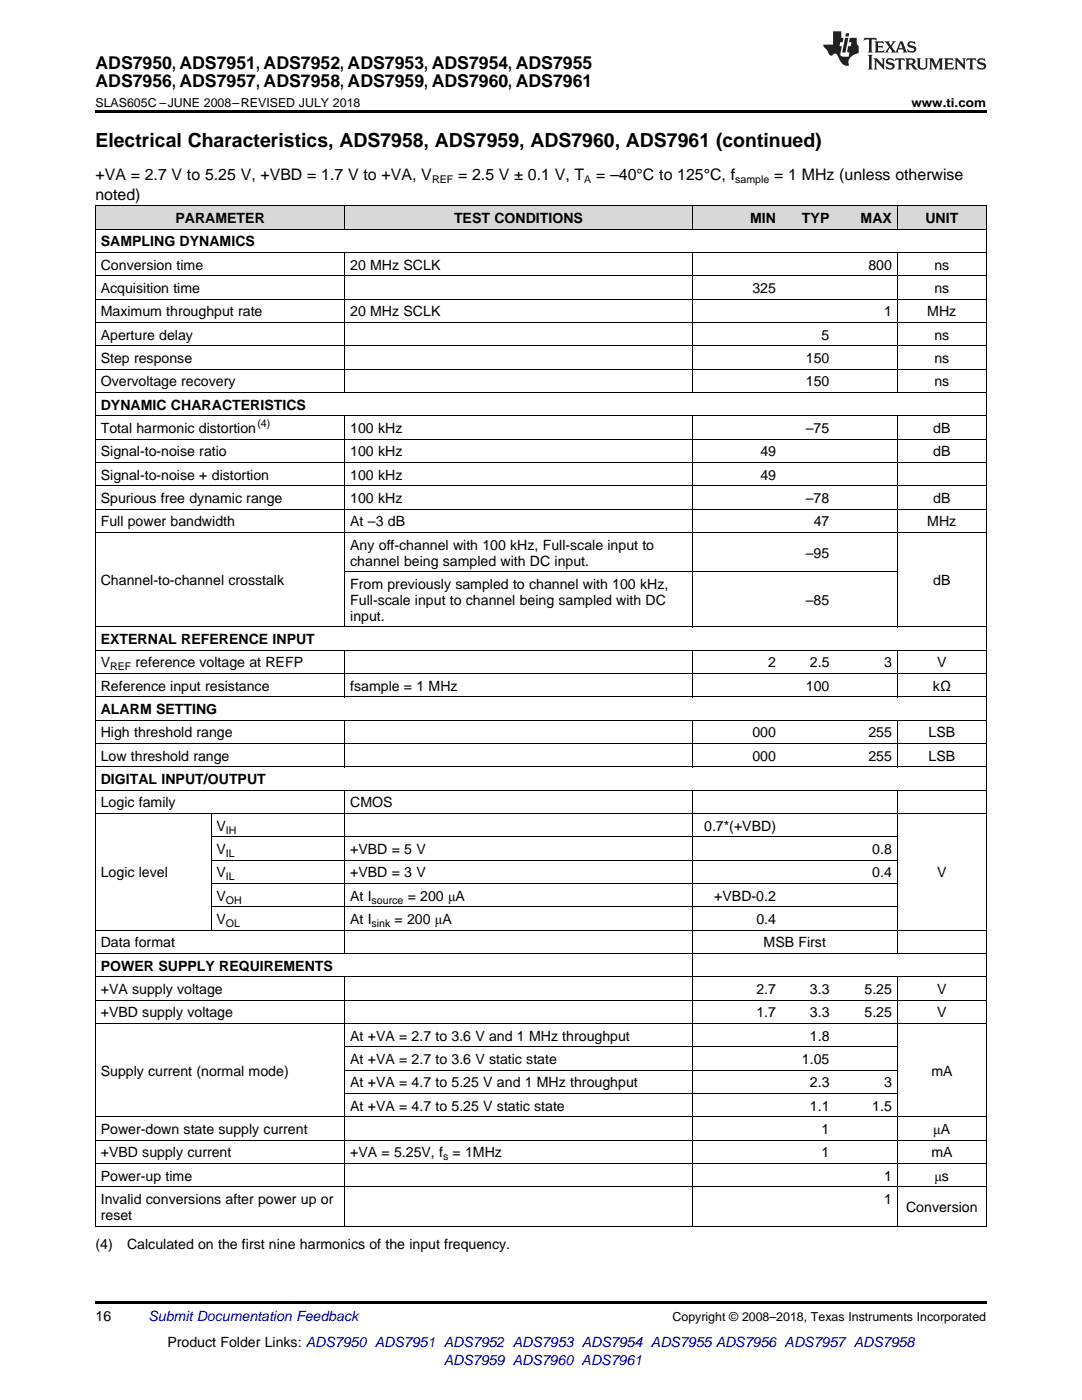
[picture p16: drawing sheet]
<svg xmlns="http://www.w3.org/2000/svg" width="216mm" height="279mm" viewBox="0 0 216 279" stroke-linecap="round" stroke-linejoin="round" font-family="sans-serif">
<defs><g id="words">
<text font-size="3.9" x="19" y="29.3">Electrical Characteristics, ADS7958, ADS7959, ADS7960, ADS7961 (continued)</text>
<g font-size="3.5">
<text x="19" y="13.8">ADS7950, ADS7951, ADS7952, ADS7953, ADS7954, ADS7955</text>
<text x="19" y="17.3">ADS7956, ADS7957, ADS7958, ADS7959, ADS7960, ADS7961</text>
</g>
<g font-size="3.2">
<text x="19" y="36">+VA = 2.7 V to 5.25 V, +VBD = 1.7 V to +VA, V</text>
<text x="91.4" y="36">= 2.5 V ± 0.1 V, T</text>
<text x="119" y="36">= –40°C to 125°C, f</text>
<text x="154.5" y="36">= 1 MHz (unless otherwise</text>
<text x="19" y="39.9">noted)</text>
</g>
<g font-size="2.8">
<text x="35" y="44.5">PARAMETER</text>
<text x="90.6" y="44.5">TEST CONDITIONS</text>
<text x="149.7" y="44.5">MIN</text>
<text x="160" y="44.5">TYP</text>
<text x="171.7" y="44.5">MAX</text>
<text x="184.6" y="44.5">UNIT</text>
<text x="20.1" y="49.2">SAMPLING DYNAMICS</text>
<text x="20.1" y="53.8">Conversion time</text>
<text x="69.9" y="53.8">20 MHz SCLK</text>
<text x="173.3" y="53.8">800</text>
<text x="186.4" y="53.8">ns</text>
<text x="20.1" y="58.5">Acquisition time</text>
<text x="150.1" y="58.5">325</text>
<text x="186.4" y="58.5">ns</text>
<text x="20.1" y="63.1">Maximum throughput rate</text>
<text x="69.9" y="63.1">20 MHz SCLK</text>
<text x="176.4" y="63.1">1</text>
<text x="185" y="63.1">MHz</text>
<text x="20.1" y="67.8">Aperture delay</text>
<text x="163.9" y="67.8">5</text>
<text x="186.4" y="67.8">ns</text>
<text x="20.1" y="72.5">Step response</text>
<text x="20.1" y="77.1">Overvoltage recovery</text>
<text x="160.8" y="72.5">150</text>
<text x="160.8" y="77.1">150</text>
<text x="186.4" y="72.5">ns</text>
<text x="186.4" y="77.1">ns</text>
<text x="20.1" y="81.8">DYNAMIC CHARACTERISTICS</text>
<text x="20.1" y="86.4">Total harmonic distortion</text>
<text x="69.9" y="86.4">100 kHz</text>
<text x="160.8" y="86.4">–75</text>
<text x="186.2" y="86.4">dB</text>
<text x="20.1" y="91.1">Signal-to-noise ratio</text>
<text x="20.1" y="95.7">Signal-to-noise + distortion</text>
<text x="69.9" y="91.1">100 kHz</text>
<text x="69.9" y="95.7">100 kHz</text>
<text x="151.7" y="91.1">49</text>
<text x="151.7" y="95.7">49</text>
<text x="186.2" y="91.1">dB</text>
<text x="20.1" y="100.4">Spurious free dynamic range</text>
<text x="69.9" y="100.4">100 kHz</text>
<text x="160.8" y="100.4">–78</text>
<text x="186.2" y="100.4">dB</text>
<text x="20.1" y="105.1">Full power bandwidth</text>
<text x="69.9" y="105.1">At –3 dB</text>
<text x="162.4" y="105.1">47</text>
<text x="185" y="105.1">MHz</text>
<text x="69.9" y="109.7">Any off-channel with 100 kHz, Full-scale input to</text>
<text x="69.9" y="112.9">channel being sampled with DC input.</text>
<text x="160.8" y="111.3">–95</text>
<text x="20.1" y="116.8">Channel-to-channel crosstalk</text>
<text x="69.9" y="117.5">From previously sampled to channel with 100 kHz,</text>
<text x="186.2" y="116.8">dB</text>
<text x="69.9" y="120.7">Full-scale input to channel being sampled with DC</text>
<text x="69.9" y="123.9">input.</text>
<text x="160.8" y="120.7">–85</text>
<text x="20.1" y="128.6">EXTERNAL REFERENCE INPUT</text>
<text x="20.1" y="133.2">V</text>
<text x="20.1" y="137.9">Reference input resistance</text>
<text x="27.1" y="133.2">reference voltage at REFP</text>
<text x="69.9" y="137.9">fsample = 1 MHz</text>
<text x="153.3" y="133.2">2</text>
<text x="160.8" y="137.9">100</text>
<text x="161.6" y="133.2">2.5</text>
<text x="176.4" y="133.2">3</text>
<text x="186.2" y="137.9">kΩ</text>
<text x="187" y="133.2">V</text>
<text x="20.1" y="142.5">ALARM SETTING</text>
<text x="20.1" y="147.2">High threshold range</text>
<text x="150.1" y="147.2">000</text>
<text x="173.3" y="147.2">255</text>
<text x="185.3" y="147.2">LSB</text>
<text x="20.1" y="151.8">Low threshold range</text>
<text x="150.1" y="151.8">000</text>
<text x="173.3" y="151.8">255</text>
<text x="185.3" y="151.8">LSB</text>
<text x="20.1" y="156.5">DIGITAL INPUT/OUTPUT</text>
<text x="20.1" y="161.1">Logic family</text>
<text x="69.9" y="161.1">CMOS</text>
<text x="43.2" y="165.8">V</text>
<text x="140.5" y="165.8">0.7*(+VBD)</text>
<text x="43.2" y="170.5">V</text>
<text x="69.9" y="170.5">+VBD = 5 V</text>
<text x="174.1" y="170.5">0.8</text>
<text x="20.1" y="175.1">Logic level</text>
<text x="43.2" y="175.1">V</text>
<text x="43.2" y="179.8">V</text>
<text x="69.9" y="175.1">+VBD = 3 V</text>
<text x="69.9" y="179.8">At I</text>
<text x="81.4" y="179.8">= 200 μA</text>
<text x="142.5" y="179.8">+VBD-0.2</text>
<text x="174.1" y="175.1">0.4</text>
<text x="187" y="175.1">V</text>
<text x="43.2" y="184.4">V</text>
<text x="69.9" y="184.4">At I</text>
<text x="78.7" y="184.4">= 200 μA</text>
<text x="150.9" y="184.4">0.4</text>
<text x="20.1" y="189.1">Data format</text>
<text x="152.4" y="189.1">MSB First</text>
<text x="20.1" y="193.7">POWER SUPPLY REQUIREMENTS</text>
<text x="20.1" y="198.4">+VA supply voltage</text>
<text x="20.1" y="203.1">+VBD supply voltage</text>
<text x="150.9" y="198.4">2.7</text>
<text x="150.9" y="203.1">1.7</text>
<text x="161.6" y="198.4">3.3</text>
<text x="161.6" y="203.1">3.3</text>
<text x="172.5" y="198.4">5.25</text>
<text x="172.5" y="203.1">5.25</text>
<text x="187" y="198.4">V</text>
<text x="187" y="203.1">V</text>
<text x="69.9" y="207.7">At +VA = 2.7 to 3.6 V and 1 MHz throughput</text>
<text x="161.6" y="207.7">1.8</text>
<text x="20.1" y="214.7">Supply current (normal mode)</text>
<text x="69.9" y="212.4">At +VA = 2.7 to 3.6 V static state</text>
<text x="160" y="212.4">1.05</text>
<text x="185.8" y="214.7">mA</text>
<text x="69.9" y="217">At +VA = 4.7 to 5.25 V and 1 MHz throughput</text>
<text x="69.9" y="221.7">At +VA = 4.7 to 5.25 V static state</text>
<text x="161.6" y="217">2.3</text>
<text x="161.6" y="221.7">1.1</text>
<text x="174.1" y="221.7">1.5</text>
<text x="176.4" y="217">3</text>
<text x="20.1" y="226.3">Power-down state supply current</text>
<text x="163.9" y="226.3">1</text>
<text x="186.2" y="226.3">μA</text>
<text x="20.1" y="231">+VBD supply current</text>
<text x="69.9" y="231">+VA = 5.25V, f = 1MHz</text>
<text x="163.9" y="231">1</text>
<text x="185.8" y="231">mA</text>
<text x="20.1" y="235.7">Power-up time</text>
<text x="176.4" y="235.7">1</text>
<text x="186.5" y="235.7">μs</text>
<text x="20.1" y="240.3">Invalid conversions after power up or</text>
<text x="20.1" y="243.5">reset</text>
<text x="176.4" y="240.3">1</text>
<text x="180.8" y="241.9">Conversion</text>
<text x="19" y="249.3">(4)</text>
<text x="25.4" y="249.3">Calculated on the first nine harmonics of the input frequency.</text>
<text x="19" y="263.6">16</text>
<text x="33.4" y="268.9">Product Folder Links: ADS7950 ADS7951 ADS7952 ADS7953 ADS7954 ADS7955 ADS7956 ADS7957 ADS7958</text>
</g>
<g font-size="2.8" fill="#0000c8">
<text x="29.6" y="263.6">Submit Documentation Feedback</text>
<text x="88.5" y="272.4">ADS7959 ADS7960 ADS7961</text>
</g>
<g font-size="2.5">
<text x="19" y="21.4">SLAS605C –JUNE 2008–REVISED JULY 2018</text>
<text x="181.9" y="21.4">www.ti.com</text>
<text x="134.2" y="263.6">Copyright © 2008–2018, Texas Instruments Incorporated</text>
</g>
<g font-size="2.1">
<text x="86.2" y="36.6">REF</text>
<text x="116.6" y="36.6">A</text>
<text x="146.7" y="36.6">sample</text>
<text x="51.4" y="85.3">(4)</text>
<text x="22" y="133.8">REF</text>
<text x="45.1" y="166.4">IH</text>
<text x="45.1" y="171">IL</text>
<text x="45.1" y="175.7">IL</text>
<text x="45.1" y="180.3">OH</text>
<text x="45.1" y="185">OL</text>
<text x="74.2" y="180.3">source</text>
<text x="74.2" y="185">sink</text>
<text x="88.4" y="231.6">s</text>
</g>
</g></defs>
<g fill="#d8d8d8">
<path d="M19 41.1h23.2v4.7h-23.2z"/>
<path d="M42.2 41.1h26.6v4.7h-26.6z"/>
<path d="M68.8 41.1h69.3v4.7h-69.3z"/>
<path d="M138.1 41.1h17.8v4.7h-17.8z"/>
<path d="M155.9 41.1h10.7v4.7h-10.7z"/>
<path d="M166.6 41.1h12.5v4.7h-12.5z"/>
<path d="M179.1 41.1h17.7v4.7h-17.7z"/>
</g>
<path d="M19 22h177.8v.5h-177.8zM19 259.7h177.8v.5h-177.8z" fill="#000"/>
<g fill="none" stroke="#000" stroke-width=".2">
<path d="M19 59.7h177.8M19 55.1h177.8M19 50.4h177.8M19 45.7h177.8M19 41.1h177.8M19.1 41.1v203.7M68.8 41.1v4.7M68.8 50.4v28M138.1 41.1v4.7M138.1 50.4v28M179 41.1v4.7M179 50.4v28"/>
<path d="M196.8 41.1v203.7M19 78.3h177.8M19 73.7h177.8M19 69h177.8M19 64.4h177.8M19 97h177.8M19 92.3h177.8M19 87.6h177.8M19 83h177.8M68.8 83v42.2M138.1 83v42.2M179 83v42.2"/>
<path d="M19 106.3h177.8M19 101.6h177.8M68.8 114.1h110.2M19 139.1h177.8M19 134.4h177.8M19 129.8h177.8M19 125.1h177.8M68.8 129.8v9.3M138.1 129.8v9.3M179 129.8v9.3M19 157.7h177.8M19 153.1h177.8"/>
<path d="M19 148.4h177.8M19 143.7h177.8M68.8 143.8v9.3M68.8 157.8v32.6M138.1 143.8v9.3M138.1 157.8v87M179 143.8v9.3M179 157.8v32.6M19 162.4h177.8M42.1 162.4v23.3M42.2 176.3h136.8M42.2 171.7h136.8"/>
<path d="M42.2 167h136.8M19 199.6h177.8M19 195h177.8M19 190.3h177.8M19 185.6h177.8M42.2 181h136.8M68.8 195v49.8M179 195v49.8M19 204.3h177.8M68.8 218.2h110.2M68.8 213.6h110.2M68.8 208.9h110.2"/>
<path d="M19 236.9h177.8M19 232.2h177.8M19 227.6h177.8M19 222.9h177.8M19 244.7h177.8"/>
</g>
<g fill="#231f20">
<path d="M172.5 7.6l-.1 .5 .4-.2h.6v.1v2.1l-.2 .4h.9l-.2-.4v-2.1l.1-.1h.5l.5 .2-.2-.5zM174.5 8.3l.2 .3v1.5l-.2 .4h1.8l.2-.6a1.04 1.04 0 0 1-1.3 .2v-.7h.6l.3 .2v-.6l-.3 .2h-.6v-.6l.8-.1 .4 .3-.2-.5zM176.5 8.3l.9 1.1-.9 1.1h.8l-.2-.2 .4-.7 .5 .7-.2 .2h1.5l-.2-.2 .2-.4h.9l.1 .4-.2 .2h1l-.3-.3-.7-1.9h-.5l-.9 2-.8-1 .9-1h-.8l.1 .3-.4 .5-.3-.6 .1-.2zM179.7 8.6l.4 1h-.7zM181.3 8.4a.63 .63 0 0 0-.2 .7 .63 .63 0 0 0 .6 .4l.6 .2 .1 .2a.75 .75 0 0 1-.7 .4 .75 .75 0 0 1-.6-.5l.1 .7 .1-.1a1.11 1.11 0 0 0 1.5-.6 1.13 1.13 0 0 0-1.2-.8l-.1-.4a1.04 1.04 0 0 1 1.2 .2l-.2-.5-.2 .1-.4-.2zM173.2 10.9l.2 .4v2.2l-.2 .4h1l-.3-.4v-2.2l.3-.4zM174.3 11.6l.3 .4v1.5l-.3 .4h.8l-.2-.4v-1.3l1.5 1.7v-1.9l.2-.4h-.7l.2 .4v.9l-1.1-1.3zM177 11.8a.62 .62 0 0 0-.2 .7 .62 .62 0 0 0 .6 .4l.6 .1 .1 .3a.76 .76 0 0 1-.7 .3 .76 .76 0 0 1-.7-.4l.2 .7 .1-.1a1.11 1.11 0 0 0 1.5-.6 1.13 1.13 0 0 0-1.2-.8l-.1-.4a1.04 1.04 0 0 1 1.2 .2l-.2-.6-.2 .1-.5-.1zM178.7 11.6l-.2 .6a.61 .61 0 0 1 .8-.3v1.6l-.2 .4h.9l-.2-.4v-1.6a.63 .63 0 0 1 .7 .3l-.1-.6zM180.6 11.6l.3 .4v1.5l-.3 .4h1l-.2-.2-.1-.8 .6 .2a.76 .76 0 0 0 1.2 .7l-1-1a.58 .58 0 0 0 .6-.5 .58 .58 0 0 0-.5-.6zM181.4 11.9h.1a.45 .45 0 0 1 .5 .1 .45 .45 0 0 1 .1 .5l-.8 .2zM182.9 11.6l.2 .2a2.17 2.17 0 0 0 .3 1.9 .99 .99 0 0 0 1.6-.6v-1.1l.2-.4h-.7l.2 .2a1.92 1.92 0 0 1-.2 1.8 .6 .6 0 0 1-.9-.5v-1.1l.2-.4zM185.4 11.6l.2 .4v1.5l-.2 .4h.7l-.2-.4v-1.4l.8 1.8 .8-1.8v1.4l-.2 .4h.9l-.2-.4v-1.5l.2-.4h-.8l-.6 1.5-.6-1.5zM188.4 11.6l.2 .4v1.5l-.2 .4h1.8l.1-.6a1.04 1.04 0 0 1-1.2 .1v-.6h.5l.4 .2v-.6l-.4 .2h-.5v-.7h.8l.3 .3-.1-.6zM190.5 11.6l.2 .4v1.5l-.2 .4h.7l-.2-.4v-1.3l1.5 1.7v-1.9l.2-.4h-.7l.2 .4v.9l-1.1-1.3zM192.9 11.6l-.1 .6a.61 .61 0 0 1 .7-.3l.1 1.6-.3 .4h1l-.3-.4 .1-1.6a.63 .63 0 0 1 .7 .3l-.1-.6zM195.2 11.8a.62 .62 0 0 0-.2 .7 .62 .62 0 0 0 .6 .4l.6 .1 .1 .3a.76 .76 0 0 1-.7 .3 .76 .76 0 0 1-.6-.4l.1 .7 .1-.1a1.11 1.11 0 0 0 1.6-.6 1.13 1.13 0 0 0-1.3-.8l-.1-.4a1.04 1.04 0 0 1 1.2 .2l-.1-.6-.2 .1-.5-.1z"/>
<path d="M166.2 6.3v2.6h-1.9v.4l.8 .9a.91 .91 0 0 0 1 .8 .56 .56 0 0 1 .5-.3 .56 .56 0 0 1 .5 .3l.4 .8a1.53 1.53 0 0 0 1.9 1.2 1.54 1.54 0 0 1 1-2.1l.9-.3v-1.4a1.52 1.52 0 0 1-.4-1.6h-1.3l-.2 .8h.5l-.2 .8h-.5l-.1 1v.2l.4 .1-.2 .8a1.93 1.93 0 0 1-1.6-.3l.3-1.8h-.5l.2-.8h.4l.2-.8h-.4v-1.3zM168.6 7.6l-.6 2.9h.7l.6-2.9zM168.8 6.6l-.1 .7h.6l.2-.7z"/>
</g>
<use href="#words"/>
</svg>
